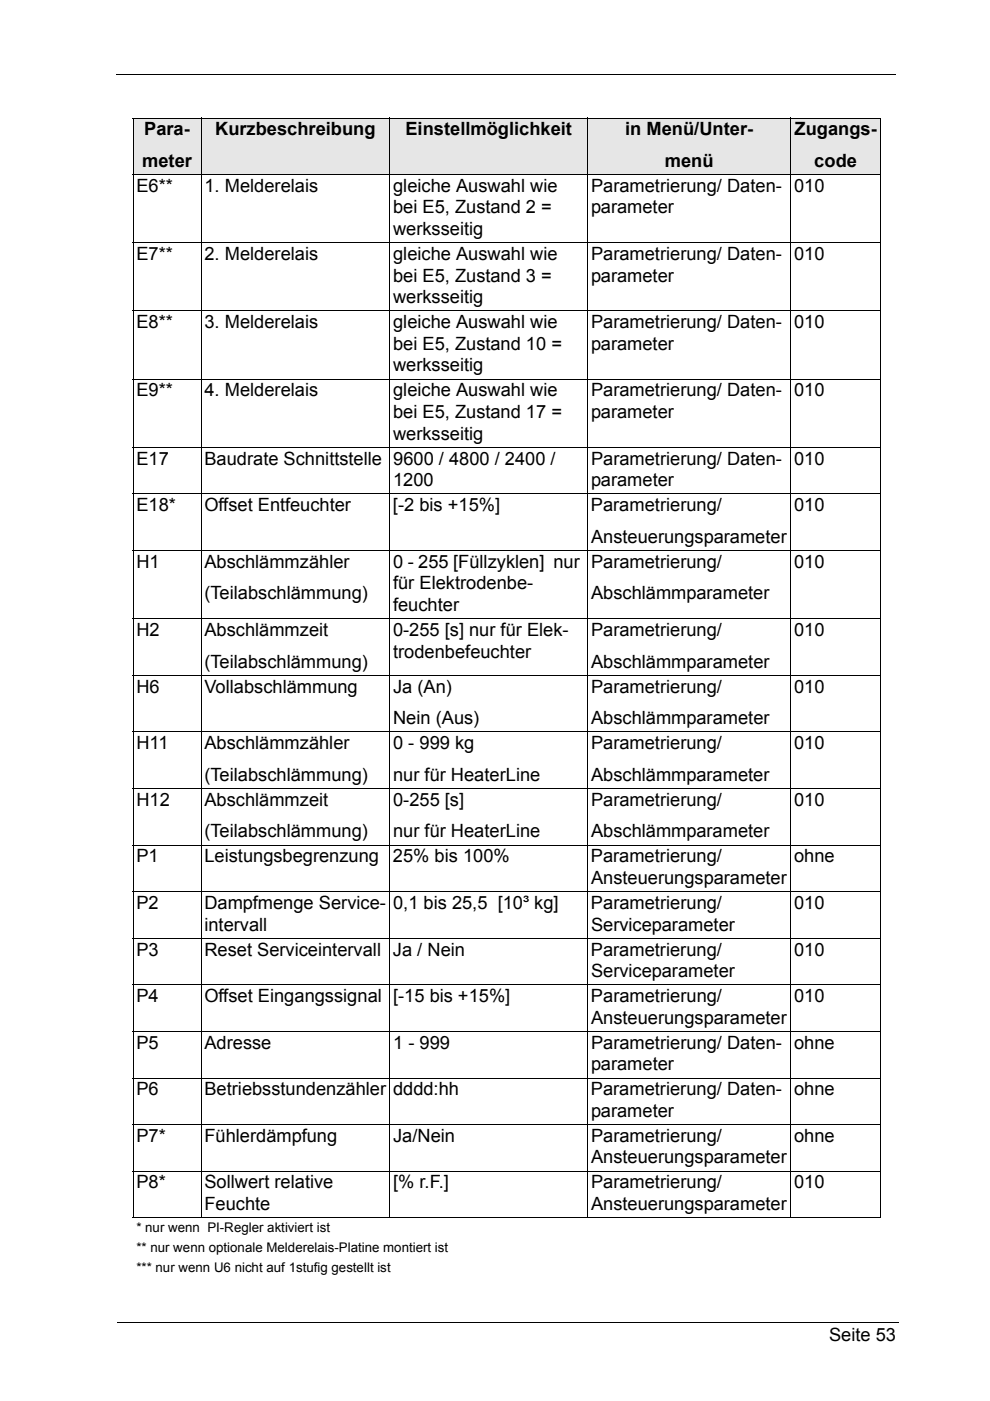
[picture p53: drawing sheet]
<svg xmlns="http://www.w3.org/2000/svg" width="210mm" height="297mm" viewBox="0 0 210 297" stroke-linecap="round" stroke-linejoin="round" font-family="sans-serif">
<defs><g id="words">
<g font-size="3.9">
<text x="30.6" y="28.7">Para-</text>
<text x="45.6" y="28.7">Kurzbeschreibung</text>
<text x="86" y="28.7">Einstellmöglichkeit</text>
<text x="132.6" y="28.7">in Menü/Unter-</text>
<text x="168.5" y="28.7">Zugangs-</text>
<text x="30.1" y="35.4">meter</text>
<text x="141" y="35.4">menü</text>
<text x="172.7" y="35.4">code</text>
<text x="28.9" y="40.7">E6**</text>
<text x="43.3" y="40.7">1. Melderelais</text>
<text x="83.4" y="40.7">gleiche Auswahl wie</text>
<text x="125.3" y="40.7">Parametrierung/ Daten-</text>
<text x="168.4" y="40.7">010</text>
<text x="83.3" y="45.2">bei E5, Zustand 2 =</text>
<text x="125.3" y="45.2">parameter</text>
<text x="83.3" y="49.8">werksseitig</text>
<text x="28.9" y="55.1">E7**</text>
<text x="43.3" y="55.1">2. Melderelais</text>
<text x="83.3" y="59.7">bei E5, Zustand 3 =</text>
<text x="83.4" y="55.1">gleiche Auswahl wie</text>
<text x="125.3" y="55.1">Parametrierung/ Daten-</text>
<text x="125.3" y="59.7">parameter</text>
<text x="168.4" y="55.1">010</text>
<text x="83.3" y="64.3">werksseitig</text>
<text x="28.9" y="69.6">E8**</text>
<text x="43.3" y="69.6">3. Melderelais</text>
<text x="83.4" y="69.6">gleiche Auswahl wie</text>
<text x="125.3" y="69.6">Parametrierung/ Daten-</text>
<text x="168.4" y="69.6">010</text>
<text x="83.3" y="74.2">bei E5, Zustand 10 =</text>
<text x="125.3" y="74.2">parameter</text>
<text x="83.3" y="78.8">werksseitig</text>
<text x="28.9" y="84.1">E9**</text>
<text x="43.3" y="84.1">4. Melderelais</text>
<text x="83.3" y="88.6">bei E5, Zustand 17 =</text>
<text x="83.4" y="84.1">gleiche Auswahl wie</text>
<text x="125.3" y="84.1">Parametrierung/ Daten-</text>
<text x="125.3" y="88.6">parameter</text>
<text x="168.4" y="84.1">010</text>
<text x="83.3" y="93.2">werksseitig</text>
<text x="28.9" y="98.5">E17</text>
<text x="43.3" y="98.5">Baudrate Schnittstelle 9600 / 4800 / 2400 /</text>
<text x="125.3" y="98.5">Parametrierung/ Daten-</text>
<text x="168.4" y="98.5">010</text>
<text x="83.3" y="103.1">1200</text>
<text x="125.3" y="103.1">parameter</text>
<text x="28.9" y="108.4">E18*</text>
<text x="43.3" y="108.4">Offset Entfeuchter</text>
<text x="83.3" y="108.4">[-2 bis +15%]</text>
<text x="125.3" y="108.4">Parametrierung/</text>
<text x="168.4" y="108.4">010</text>
<text x="125.3" y="115.1">Ansteuerungsparameter</text>
<text x="28.9" y="120.4">H1</text>
<text x="43.3" y="120.4">Abschlämmzähler</text>
<text x="83.3" y="120.4">0 - 255 [Füllzyklen] nur</text>
<text x="83.3" y="125">für Elektrodenbe-</text>
<text x="125.3" y="120.4">Parametrierung/</text>
<text x="168.4" y="120.4">010</text>
<text x="43.3" y="127.1">(Teilabschlämmung)</text>
<text x="83.3" y="129.6">feuchter</text>
<text x="125.3" y="127.1">Abschlämmparameter</text>
<text x="28.9" y="134.9">H2</text>
<text x="43.3" y="134.9">Abschlämmzeit</text>
<text x="83.3" y="134.9">0-255 [s] nur für Elek-</text>
<text x="125.3" y="134.9">Parametrierung/</text>
<text x="168.4" y="134.9">010</text>
<text x="43.3" y="141.5">(Teilabschlämmung)</text>
<text x="83.3" y="139.4">trodenbefeuchter</text>
<text x="125.3" y="141.5">Abschlämmparameter</text>
<text x="28.9" y="146.8">H6</text>
<text x="43.3" y="146.8">Vollabschlämmung</text>
<text x="83.3" y="146.8">Ja (An)</text>
<text x="125.3" y="146.8">Parametrierung/</text>
<text x="168.4" y="146.8">010</text>
<text x="83.3" y="153.5">Nein (Aus)</text>
<text x="125.3" y="153.5">Abschlämmparameter</text>
<text x="28.9" y="158.8">H11</text>
<text x="43.3" y="158.8">Abschlämmzähler</text>
<text x="83.3" y="158.8">0 - 999 kg</text>
<text x="125.3" y="158.8">Parametrierung/</text>
<text x="168.4" y="158.8">010</text>
<text x="43.3" y="165.5">(Teilabschlämmung)</text>
<text x="83.3" y="165.5">nur für HeaterLine</text>
<text x="125.3" y="165.5">Abschlämmparameter</text>
<text x="28.9" y="170.8">H12</text>
<text x="43.3" y="170.8">Abschlämmzeit</text>
<text x="83.3" y="170.8">0-255 [s]</text>
<text x="125.3" y="170.8">Parametrierung/</text>
<text x="168.4" y="170.8">010</text>
<text x="43.3" y="177.5">(Teilabschlämmung)</text>
<text x="83.3" y="177.5">nur für HeaterLine</text>
<text x="125.3" y="177.5">Abschlämmparameter</text>
<text x="28.9" y="182.8">P1</text>
<text x="43.3" y="182.8">Leistungsbegrenzung</text>
<text x="83.3" y="182.8">25% bis 100%</text>
<text x="125.3" y="182.8">Parametrierung/</text>
<text x="168.4" y="182.8">ohne</text>
<text x="125.3" y="187.4">Ansteuerungsparameter</text>
<text x="28.9" y="192.7">P2</text>
<text x="43.3" y="197.3">intervall</text>
<text x="43.3" y="192.7">Dampfmenge Service-</text>
<text x="83.3" y="192.7">0,1 bis 25,5 [10³ kg]</text>
<text x="125.3" y="192.7">Parametrierung/</text>
<text x="125.3" y="197.3">Serviceparameter</text>
<text x="168.4" y="192.7">010</text>
<text x="28.9" y="202.6">P3</text>
<text x="43.3" y="202.6">Reset Serviceintervall Ja / Nein</text>
<text x="125.3" y="202.6">Parametrierung/</text>
<text x="168.4" y="202.6">010</text>
<text x="125.3" y="207.2">Serviceparameter</text>
<text x="28.9" y="212.5">P4</text>
<text x="43.3" y="212.5">Offset Eingangssignal [-15 bis +15%]</text>
<text x="125.3" y="212.5">Parametrierung/</text>
<text x="168.4" y="212.5">010</text>
<text x="125.3" y="217">Ansteuerungsparameter</text>
<text x="28.9" y="222.3">P5</text>
<text x="43.3" y="222.3">Adresse</text>
<text x="83.3" y="222.3">1 - 999</text>
<text x="125.3" y="226.9">parameter</text>
<text x="125.3" y="222.3">Parametrierung/ Daten-</text>
<text x="168.4" y="222.3">ohne</text>
<text x="28.9" y="232.2">P6</text>
<text x="43.3" y="232.2">Betriebsstundenzähler dddd:hh</text>
<text x="125.3" y="232.2">Parametrierung/ Daten-</text>
<text x="168.4" y="232.2">ohne</text>
<text x="125.3" y="236.8">parameter</text>
<text x="28.9" y="242.1">P7*</text>
<text x="43.3" y="242.1">Fühlerdämpfung</text>
<text x="83.3" y="242.1">Ja/Nein</text>
<text x="125.3" y="242.1">Parametrierung/</text>
<text x="168.4" y="242.1">ohne</text>
<text x="28.9" y="252">P8*</text>
<text x="43.3" y="252">Sollwert relative</text>
<text x="83.3" y="252">[% r.F.]</text>
<text x="125.3" y="246.7">Ansteuerungsparameter</text>
<text x="125.3" y="252">Parametrierung/</text>
<text x="168.4" y="252">010</text>
<text x="43.3" y="256.6">Feuchte</text>
<text x="125.3" y="256.6">Ansteuerungsparameter</text>
<text x="175.8" y="284.3">Seite 53</text>
</g>
<g font-size="2.8">
<text x="28.9" y="261.2">* nur wenn PI-Regler aktiviert ist</text>
<text x="28.9" y="265.4">** nur wenn optionale Melderelais-Platine montiert ist</text>
<text x="28.9" y="269.6">*** nur wenn U6 nicht auf 1stufig gestellt ist</text>
</g>
</g></defs>
<path d="M24.6 15.8v.2zM24.8 280.4l.1 .2z" fill="#000"/>
<path d="M24.6 15.9h165.3M24.9 280.5h165.6" fill="none" stroke="#000" stroke-width=".21"/>
<g fill="#e6e6e6">
<path d="M28.2 25h14.4v12h-14.4z"/>
<path d="M42.6 25h40v12h-40z"/>
<path d="M82.6 25h42v12h-42z"/>
<path d="M124.6 25h43.1v12h-43.1z"/>
<path d="M167.7 25h19v12h-19z"/>
</g>
<g fill="none" stroke="#000" stroke-width=".21">
<path d="M28.1 25h158.7M28.1 37h158.7M28.2 25.1v233M42.6 24.9v233.4M82.6 24.9v233.4M124.6 24.9v233.4M167.7 24.9v233.4M186.7 25.1v233M28.1 51.5h158.7M28.1 65.9h158.7M28.1 80.4h158.7M28.1 94.9h158.7"/>
<path d="M28.1 104.7h158.7M28.1 116.7h158.7M28.1 131.2h158.7M28.1 143.2h158.7M28.1 155.2h158.7M28.1 167.2h158.7M28.1 179.2h158.7M28.1 189.1h158.7M28.1 198.9h158.7M28.1 208.8h158.7M28.1 218.7h158.7M28.1 228.6h158.7"/>
<path d="M28.1 238.4h158.7M28.1 248.3h158.7M28.1 258.2h158.7"/>
</g>
<use href="#words"/>
</svg>
